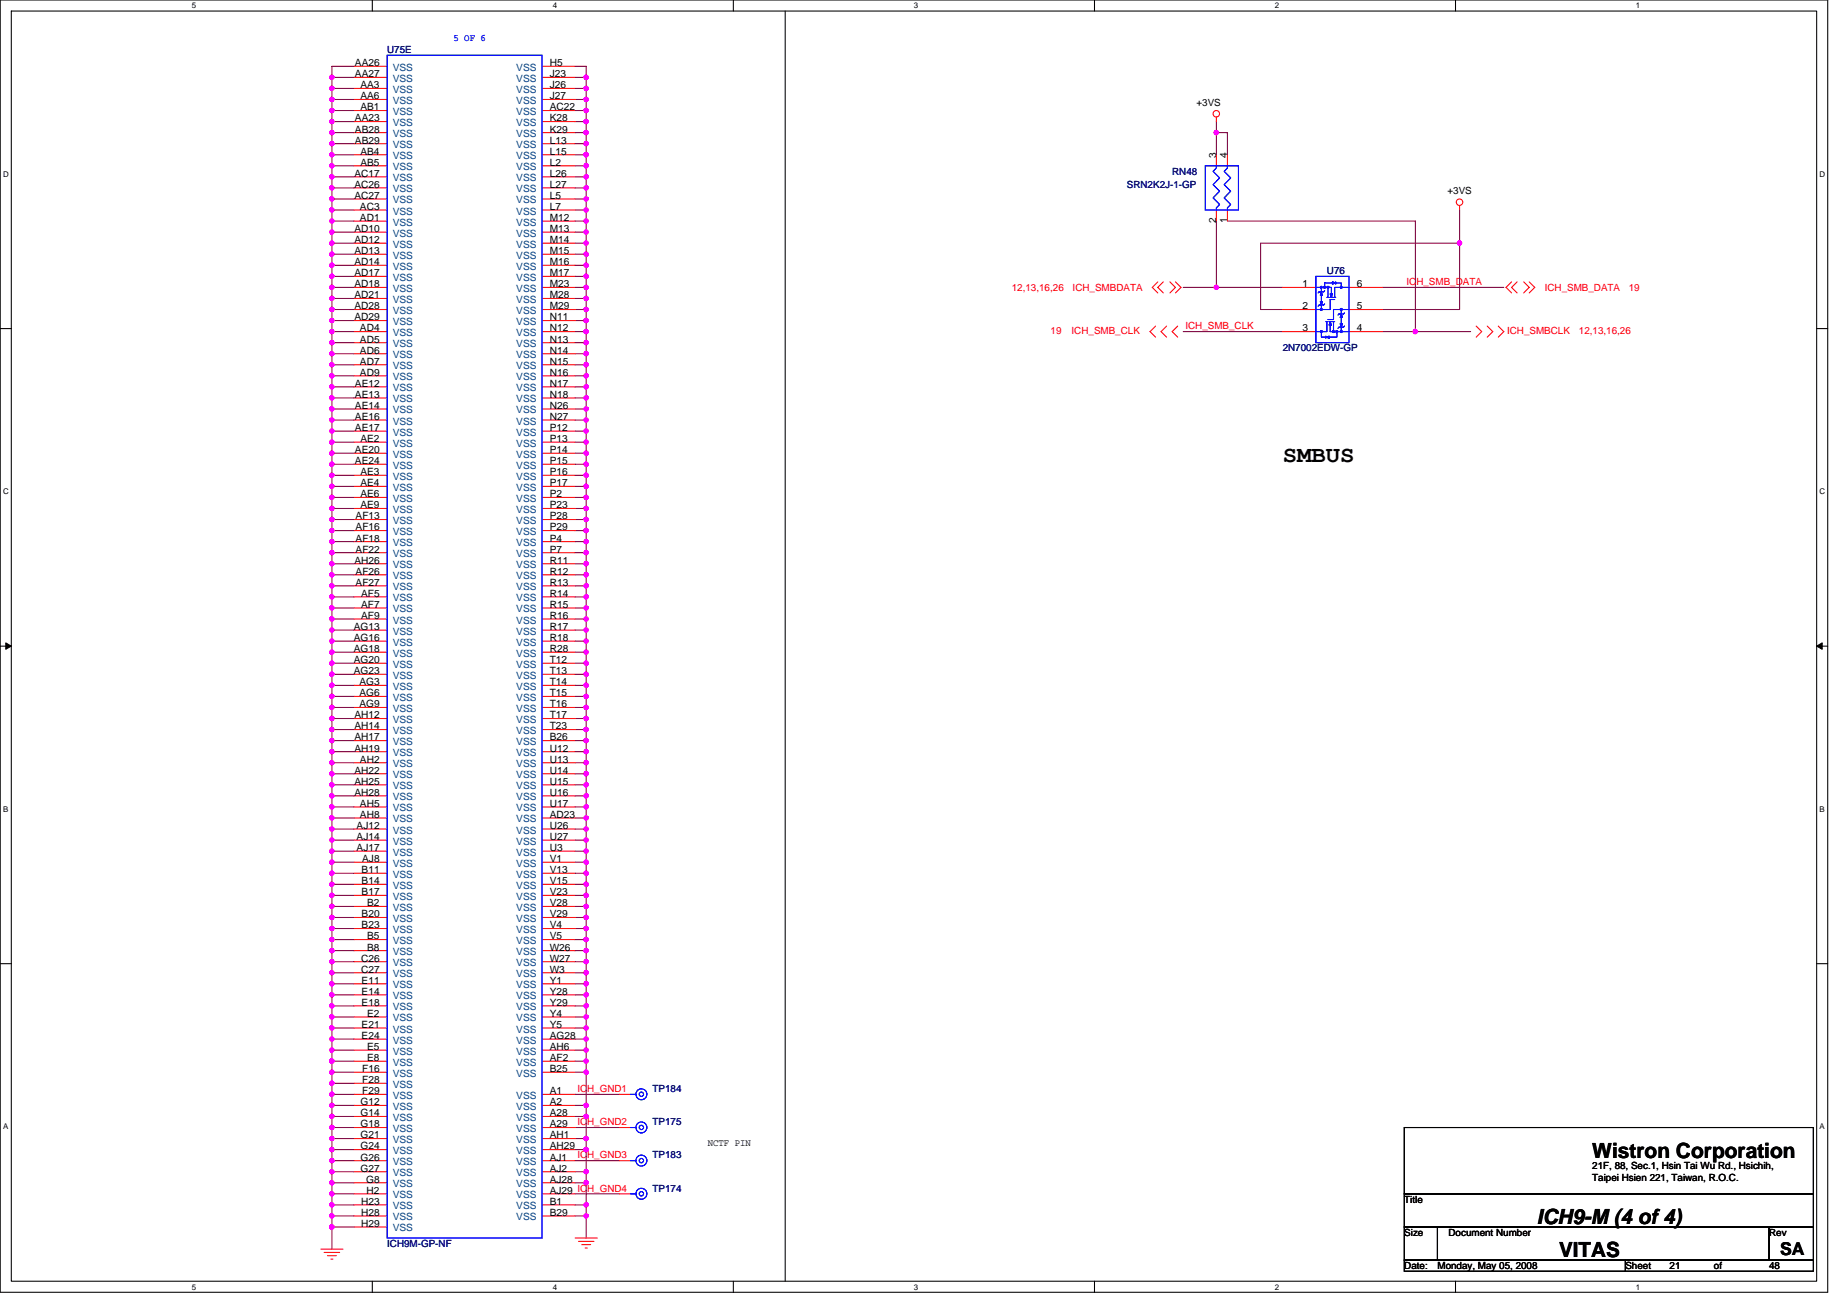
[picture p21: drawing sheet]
<svg xmlns="http://www.w3.org/2000/svg" width="297mm" height="210mm" viewBox="0 0 297 210" stroke-linecap="round" stroke-linejoin="round" font-family="sans-serif">
<defs><g id="words">
<text font-size="3.7" x="206.3" y="74.3">SMBUS</text>
<g font-size="3.4">
<text x="256.1" y="186.2">Wistron Corporation</text>
<text x="247.2" y="196.9">ICH9-M (4 of 4)</text>
<text x="250.7" y="202.2">VITAS</text>
</g>
<text font-size="2.8" x="286.3" y="201.8">SA</text>
<g font-size="1.6">
<text x="57.1" y="10.6">AA26</text>
<text x="88.4" y="10.6">H5</text>
<text x="57.1" y="12.4">AA27</text>
<text x="58" y="14.2">AA3</text>
<text x="58" y="16">AA6</text>
<text x="58" y="17.8">AB1</text>
<text x="88.4" y="12.4">J23</text>
<text x="88.4" y="14.2">J26</text>
<text x="88.4" y="16">J27</text>
<text x="88.4" y="17.8">AC22</text>
<text x="192.4" y="17.1">+3VS</text>
<text x="57.1" y="19.5">AA23</text>
<text x="57.1" y="21.3">AB28</text>
<text x="57.1" y="23.1">AB29</text>
<text x="88.4" y="19.5">K28</text>
<text x="88.4" y="21.3">K29</text>
<text x="88.4" y="23.1">L13</text>
<text x="57" y="28.4">AC17</text>
<text x="58" y="24.9">AB4</text>
<text x="58" y="26.6">AB5</text>
<text x="88.4" y="24.9">L15</text>
<text x="88.4" y="26.6">L2</text>
<text x="88.4" y="28.4">L26</text>
<text x="195.6" y="25.4" transform="rotate(-90 195.6 25.4)">3</text>
<text x="197.4" y="25.4" transform="rotate(-90 197.4 25.4)">4</text>
<text x="57" y="30.2">AC26</text>
<text x="57" y="32">AC27</text>
<text x="57.9" y="33.8">AC3</text>
<text x="57.9" y="35.5">AD1</text>
<text x="88.4" y="30.2">L27</text>
<text x="88.4" y="32">L5</text>
<text x="88.4" y="33.8">L7</text>
<text x="88.4" y="35.5">M12</text>
<text x="195.6" y="35.9" transform="rotate(-90 195.6 35.9)">2</text>
<text x="197.4" y="35.9" transform="rotate(-90 197.4 35.9)">1</text>
<text x="232.8" y="31.3">+3VS</text>
<text x="57" y="37.3">AD10</text>
<text x="57" y="39.1">AD12</text>
<text x="57" y="40.9">AD13</text>
<text x="88.4" y="37.3">M13</text>
<text x="88.4" y="39.1">M14</text>
<text x="88.4" y="40.9">M15</text>
<text x="57" y="42.7">AD14</text>
<text x="57" y="44.4">AD17</text>
<text x="57" y="46.2">AD18</text>
<text x="57" y="48">AD21</text>
<text x="88.4" y="42.7">M16</text>
<text x="88.4" y="44.4">M17</text>
<text x="88.4" y="46.2">M23</text>
<text x="88.4" y="48">M28</text>
<text x="209.5" y="46.2">1</text>
<text x="218.2" y="46.2">6</text>
<text x="57" y="49.8">AD28</text>
<text x="57" y="51.5">AD29</text>
<text x="57.9" y="53.3">AD4</text>
<text x="88.4" y="49.8">M29</text>
<text x="88.4" y="51.5">N11</text>
<text x="88.4" y="53.3">N12</text>
<text x="209.5" y="49.8">2</text>
<text x="209.5" y="53.3">3</text>
<text x="218.2" y="53.3">4</text>
<text x="218.2" y="49.8">5</text>
<text x="57.9" y="55.1">AD5</text>
<text x="57.9" y="56.9">AD6</text>
<text x="57.9" y="58.7">AD7</text>
<text x="88.4" y="55.1">N13</text>
<text x="88.4" y="56.9">N14</text>
<text x="88.4" y="58.7">N15</text>
<text x="57.1" y="62.2">AE12</text>
<text x="57.1" y="64">AE13</text>
<text x="57.1" y="65.8">AE14</text>
<text x="57.9" y="60.4">AD9</text>
<text x="88.4" y="60.4">N16</text>
<text x="88.4" y="62.2">N17</text>
<text x="88.4" y="64">N18</text>
<text x="88.4" y="65.8">N26</text>
<text x="57.1" y="67.5">AE16</text>
<text x="57.1" y="69.3">AE17</text>
<text x="58" y="71.1">AE2</text>
<text x="88.4" y="67.5">N27</text>
<text x="88.4" y="69.3">P12</text>
<text x="88.4" y="71.1">P13</text>
<text x="57.1" y="72.9">AE20</text>
<text x="57.1" y="74.7">AE24</text>
<text x="58" y="76.4">AE3</text>
<text x="88.4" y="72.9">P14</text>
<text x="88.4" y="74.7">P15</text>
<text x="88.4" y="76.4">P16</text>
<text x="57.2" y="83.5">AF13</text>
<text x="58" y="78.2">AE4</text>
<text x="58" y="80">AE6</text>
<text x="58" y="81.8">AE9</text>
<text x="88.4" y="78.2">P17</text>
<text x="88.4" y="80">P2</text>
<text x="88.4" y="81.8">P23</text>
<text x="88.4" y="83.5">P28</text>
<text x="57.2" y="85.3">AF16</text>
<text x="57.2" y="87.1">AF18</text>
<text x="57.2" y="88.9">AF22</text>
<text x="88.4" y="85.3">P29</text>
<text x="88.4" y="87.1">P4</text>
<text x="88.4" y="88.9">P7</text>
<text x="57" y="90.7">AH26</text>
<text x="57.2" y="92.4">AF26</text>
<text x="57.2" y="94.2">AF27</text>
<text x="58.1" y="96">AF5</text>
<text x="88.4" y="90.7">R11</text>
<text x="88.4" y="92.4">R12</text>
<text x="88.4" y="94.2">R13</text>
<text x="88.4" y="96">R14</text>
<text x="56.9" y="101.3">AG13</text>
<text x="58.1" y="97.8">AF7</text>
<text x="58.1" y="99.5">AF9</text>
<text x="88.4" y="97.8">R15</text>
<text x="88.4" y="99.5">R16</text>
<text x="88.4" y="101.3">R17</text>
<text x="56.9" y="103.1">AG16</text>
<text x="56.9" y="104.9">AG18</text>
<text x="56.9" y="106.7">AG20</text>
<text x="88.4" y="103.1">R18</text>
<text x="88.4" y="104.9">R28</text>
<text x="88.4" y="106.7">T12</text>
<text x="56.9" y="108.4">AG23</text>
<text x="57.8" y="110.2">AG3</text>
<text x="57.8" y="112">AG6</text>
<text x="57.8" y="113.8">AG9</text>
<text x="88.4" y="108.4">T13</text>
<text x="88.4" y="110.2">T14</text>
<text x="88.4" y="112">T15</text>
<text x="88.4" y="113.8">T16</text>
<text x="57" y="115.5">AH12</text>
<text x="57" y="117.3">AH14</text>
<text x="57" y="119.1">AH17</text>
<text x="88.4" y="115.5">T17</text>
<text x="88.4" y="117.3">T23</text>
<text x="88.4" y="119.1">B26</text>
<text x="57" y="120.9">AH19</text>
<text x="57" y="124.4">AH22</text>
<text x="57.9" y="122.7">AH2</text>
<text x="88.4" y="120.9">U12</text>
<text x="88.4" y="122.7">U13</text>
<text x="88.4" y="124.4">U14</text>
<text x="57" y="126.2">AH25</text>
<text x="57" y="128">AH28</text>
<text x="57.9" y="129.8">AH5</text>
<text x="57.9" y="131.6">AH8</text>
<text x="88.4" y="126.2">U15</text>
<text x="88.4" y="128">U16</text>
<text x="88.4" y="129.8">U17</text>
<text x="88.4" y="131.6">AD23</text>
<text x="57.4" y="133.3">AJ12</text>
<text x="57.4" y="135.1">AJ14</text>
<text x="57.4" y="136.9">AJ17</text>
<text x="88.4" y="133.3">U26</text>
<text x="88.4" y="135.1">U27</text>
<text x="88.4" y="136.9">U3</text>
<text x="58.2" y="140.4">B11</text>
<text x="58.2" y="142.2">B14</text>
<text x="58.2" y="144">B17</text>
<text x="58.2" y="138.7">AJ8</text>
<text x="88.4" y="138.7">V1</text>
<text x="88.4" y="140.4">V13</text>
<text x="88.4" y="142.2">V15</text>
<text x="88.4" y="144">V23</text>
<text x="58.2" y="147.6">B20</text>
<text x="58.2" y="149.3">B23</text>
<text x="59.1" y="145.8">B2</text>
<text x="88.4" y="145.8">V28</text>
<text x="88.4" y="147.6">V29</text>
<text x="88.4" y="149.3">V4</text>
<text x="58.1" y="154.7">C26</text>
<text x="59.1" y="151.1">B5</text>
<text x="59.1" y="152.9">B8</text>
<text x="88.4" y="151.1">V5</text>
<text x="88.4" y="152.9">W26</text>
<text x="88.4" y="154.7">W27</text>
<text x="58.1" y="156.4">C27</text>
<text x="58.2" y="158.2">E11</text>
<text x="58.2" y="160">E14</text>
<text x="58.2" y="161.8">E18</text>
<text x="88.4" y="156.4">W3</text>
<text x="88.4" y="158.2">Y1</text>
<text x="88.4" y="160">Y28</text>
<text x="88.4" y="161.8">Y29</text>
<text x="58.2" y="165.3">E21</text>
<text x="58.2" y="167.1">E24</text>
<text x="59.1" y="163.6">E2</text>
<text x="88.4" y="163.6">Y4</text>
<text x="88.4" y="165.3">Y5</text>
<text x="88.4" y="167.1">AG28</text>
<text x="58.3" y="172.4">F16</text>
<text x="59.1" y="168.9">E5</text>
<text x="59.1" y="170.7">E8</text>
<text x="88.4" y="168.9">AH6</text>
<text x="88.4" y="170.7">AF2</text>
<text x="88.4" y="172.4">B25</text>
<text x="58" y="177.8">G12</text>
<text x="58" y="179.6">G14</text>
<text x="58.3" y="174.2">F28</text>
<text x="58.3" y="176">F29</text>
<text x="88.4" y="176">A1</text>
<text x="88.4" y="177.8">A2</text>
<text x="88.4" y="179.6">A28</text>
<text x="58" y="181.3">G18</text>
<text x="58" y="184.9">G24</text>
<text x="58" y="183.1">G21</text>
<text x="88.4" y="181.3">A29</text>
<text x="88.4" y="183.1">AH1</text>
<text x="88.4" y="184.9">AH29</text>
<text x="113.8" y="184.4">NCTF PIN</text>
<text x="58" y="186.7">G26</text>
<text x="58" y="188.4">G27</text>
<text x="58.9" y="190.2">G8</text>
<text x="88.4" y="186.7">AJ1</text>
<text x="88.4" y="188.4">AJ2</text>
<text x="88.4" y="190.2">AJ28</text>
<text x="256.1" y="188.1">21F, 88, Sec.1, Hsin Tai Wu Rd., Hsichih,</text>
<text x="256.1" y="189.9">Taipei Hsien 221, Taiwan, R.O.C.</text>
<text x="58.1" y="193.8">H23</text>
<text x="58.1" y="195.6">H28</text>
<text x="58.1" y="197.3">H29</text>
<text x="59" y="192">H2</text>
<text x="88.4" y="192">AJ29 ICH_GND4</text>
<text x="88.4" y="193.8">B1</text>
<text x="88.4" y="195.6">B29</text>
<text x="225.8" y="193.4">Title</text>
<text x="225.8" y="198.8">Size</text>
<text x="233" y="198.8">Document Number</text>
<text x="284.5" y="198.8">Rev</text>
<text x="225.8" y="204.1">Date:</text>
<text x="231.2" y="204.1">Monday, May 05, 2008</text>
<text x="261.4" y="204.1">Sheet</text>
<text x="268.5" y="204.1">21</text>
<text x="275.6" y="204.1">of</text>
<text x="284.5" y="204.1">48</text>
</g>
<g font-size="1.6" fill="#000080">
<text x="62.3" y="8.5">U75E</text>
<text x="188.5" y="28.1">RN48</text>
<text x="181.2" y="30.2">SRN2K2J-1-GP</text>
<text x="213.4" y="44.1">U76</text>
<text x="206.3" y="56.5">2N7002EDW-GP</text>
<text x="104.9" y="175.7">TP184</text>
<text x="104.9" y="181">TP175</text>
<text x="104.9" y="186.3">TP183</text>
<text x="104.9" y="191.7">TP174</text>
<text x="62.3" y="200.6">ICH9M-GP-NF</text>
</g>
<g font-size="1.6" fill="#004080">
<text x="63.2" y="11.4">VSS</text>
<text x="83" y="11.4">VSS</text>
<text x="63.2" y="13.2">VSS</text>
<text x="63.2" y="14.9">VSS</text>
<text x="63.2" y="16.7">VSS</text>
<text x="83" y="13.2">VSS</text>
<text x="83" y="14.9">VSS</text>
<text x="83" y="16.7">VSS</text>
<text x="63.2" y="18.5">VSS</text>
<text x="63.2" y="20.3">VSS</text>
<text x="63.2" y="22.1">VSS</text>
<text x="63.2" y="23.8">VSS</text>
<text x="83" y="18.5">VSS</text>
<text x="83" y="20.3">VSS</text>
<text x="83" y="22.1">VSS</text>
<text x="83" y="23.8">VSS</text>
<text x="63.2" y="25.6">VSS</text>
<text x="63.2" y="27.4">VSS</text>
<text x="63.2" y="29.2">VSS</text>
<text x="83" y="25.6">VSS</text>
<text x="83" y="27.4">VSS</text>
<text x="83" y="29.2">VSS</text>
<text x="63.2" y="30.9">VSS</text>
<text x="63.2" y="32.7">VSS</text>
<text x="63.2" y="34.5">VSS</text>
<text x="83" y="30.9">VSS</text>
<text x="83" y="32.7">VSS</text>
<text x="83" y="34.5">VSS</text>
<text x="63.2" y="36.3">VSS</text>
<text x="63.2" y="38.1">VSS</text>
<text x="63.2" y="39.8">VSS</text>
<text x="63.2" y="41.6">VSS</text>
<text x="83" y="36.3">VSS</text>
<text x="83" y="38.1">VSS</text>
<text x="83" y="39.8">VSS</text>
<text x="83" y="41.6">VSS</text>
<text x="63.2" y="43.4">VSS</text>
<text x="63.2" y="45.2">VSS</text>
<text x="63.2" y="46.9">VSS</text>
<text x="83" y="43.4">VSS</text>
<text x="83" y="45.2">VSS</text>
<text x="83" y="46.9">VSS</text>
<text x="63.2" y="48.7">VSS</text>
<text x="63.2" y="50.5">VSS</text>
<text x="63.2" y="52.3">VSS</text>
<text x="83" y="48.7">VSS</text>
<text x="83" y="50.5">VSS</text>
<text x="83" y="52.3">VSS</text>
<text x="63.2" y="54.1">VSS</text>
<text x="63.2" y="55.8">VSS</text>
<text x="63.2" y="57.6">VSS</text>
<text x="63.2" y="59.4">VSS</text>
<text x="83" y="54.1">VSS</text>
<text x="83" y="55.8">VSS</text>
<text x="83" y="57.6">VSS</text>
<text x="83" y="59.4">VSS</text>
<text x="63.2" y="61.2">VSS</text>
<text x="63.2" y="62.9">VSS</text>
<text x="63.2" y="64.7">VSS</text>
<text x="83" y="61.2">VSS</text>
<text x="83" y="62.9">VSS</text>
<text x="83" y="64.7">VSS</text>
<text x="63.2" y="66.5">VSS</text>
<text x="63.2" y="68.3">VSS</text>
<text x="63.2" y="70.1">VSS</text>
<text x="63.2" y="71.8">VSS</text>
<text x="83" y="66.5">VSS</text>
<text x="83" y="68.3">VSS</text>
<text x="83" y="70.1">VSS</text>
<text x="83" y="71.8">VSS</text>
<text x="63.2" y="73.6">VSS</text>
<text x="63.2" y="75.4">VSS</text>
<text x="63.2" y="77.2">VSS</text>
<text x="83" y="73.6">VSS</text>
<text x="83" y="75.4">VSS</text>
<text x="83" y="77.2">VSS</text>
<text x="63.2" y="79">VSS</text>
<text x="63.2" y="80.7">VSS</text>
<text x="63.2" y="82.5">VSS</text>
<text x="83" y="79">VSS</text>
<text x="83" y="80.7">VSS</text>
<text x="83" y="82.5">VSS</text>
<text x="63.2" y="84.3">VSS</text>
<text x="63.2" y="86.1">VSS</text>
<text x="63.2" y="87.8">VSS</text>
<text x="63.2" y="89.6">VSS</text>
<text x="83" y="84.3">VSS</text>
<text x="83" y="86.1">VSS</text>
<text x="83" y="87.8">VSS</text>
<text x="83" y="89.6">VSS</text>
<text x="63.2" y="91.4">VSS</text>
<text x="63.2" y="93.2">VSS</text>
<text x="63.2" y="95">VSS</text>
<text x="83" y="91.4">VSS</text>
<text x="83" y="93.2">VSS</text>
<text x="83" y="95">VSS</text>
<text x="63.2" y="96.7">VSS</text>
<text x="63.2" y="98.5">VSS</text>
<text x="63.2" y="100.3">VSS</text>
<text x="83" y="96.7">VSS</text>
<text x="83" y="98.5">VSS</text>
<text x="83" y="100.3">VSS</text>
<text x="63.2" y="102.1">VSS</text>
<text x="63.2" y="103.8">VSS</text>
<text x="63.2" y="105.6">VSS</text>
<text x="63.2" y="107.4">VSS</text>
<text x="83" y="102.1">VSS</text>
<text x="83" y="103.8">VSS</text>
<text x="83" y="105.6">VSS</text>
<text x="83" y="107.4">VSS</text>
<text x="63.2" y="109.2">VSS</text>
<text x="63.2" y="111">VSS</text>
<text x="63.2" y="112.7">VSS</text>
<text x="83" y="109.2">VSS</text>
<text x="83" y="111">VSS</text>
<text x="83" y="112.7">VSS</text>
<text x="63.2" y="114.5">VSS</text>
<text x="63.2" y="116.3">VSS</text>
<text x="63.2" y="118.1">VSS</text>
<text x="63.2" y="119.8">VSS</text>
<text x="83" y="114.5">VSS</text>
<text x="83" y="116.3">VSS</text>
<text x="83" y="118.1">VSS</text>
<text x="83" y="119.8">VSS</text>
<text x="63.2" y="121.6">VSS</text>
<text x="63.2" y="123.4">VSS</text>
<text x="63.2" y="125.2">VSS</text>
<text x="83" y="121.6">VSS</text>
<text x="83" y="123.4">VSS</text>
<text x="83" y="125.2">VSS</text>
<text x="63.2" y="127">VSS</text>
<text x="63.2" y="128.7">VSS</text>
<text x="63.2" y="130.5">VSS</text>
<text x="83" y="127">VSS</text>
<text x="83" y="128.7">VSS</text>
<text x="83" y="130.5">VSS</text>
<text x="63.2" y="132.3">VSS</text>
<text x="63.2" y="134.1">VSS</text>
<text x="63.2" y="135.8">VSS</text>
<text x="63.2" y="137.6">VSS</text>
<text x="83" y="132.3">VSS</text>
<text x="83" y="134.1">VSS</text>
<text x="83" y="135.8">VSS</text>
<text x="83" y="137.6">VSS</text>
<text x="63.2" y="139.4">VSS</text>
<text x="63.2" y="141.2">VSS</text>
<text x="63.2" y="143">VSS</text>
<text x="83" y="139.4">VSS</text>
<text x="83" y="141.2">VSS</text>
<text x="83" y="143">VSS</text>
<text x="63.2" y="144.7">VSS</text>
<text x="63.2" y="146.5">VSS</text>
<text x="63.2" y="148.3">VSS</text>
<text x="83" y="144.7">VSS</text>
<text x="83" y="146.5">VSS</text>
<text x="83" y="148.3">VSS</text>
<text x="63.2" y="150.1">VSS</text>
<text x="63.2" y="151.8">VSS</text>
<text x="63.2" y="153.6">VSS</text>
<text x="63.2" y="155.4">VSS</text>
<text x="83" y="150.1">VSS</text>
<text x="83" y="151.8">VSS</text>
<text x="83" y="153.6">VSS</text>
<text x="83" y="155.4">VSS</text>
<text x="63.2" y="157.2">VSS</text>
<text x="63.2" y="159">VSS</text>
<text x="63.2" y="160.7">VSS</text>
<text x="83" y="157.2">VSS</text>
<text x="83" y="159">VSS</text>
<text x="83" y="160.7">VSS</text>
<text x="63.2" y="162.5">VSS</text>
<text x="63.2" y="164.3">VSS</text>
<text x="63.2" y="166.1">VSS</text>
<text x="63.2" y="167.9">VSS</text>
<text x="83" y="162.5">VSS</text>
<text x="83" y="164.3">VSS</text>
<text x="83" y="166.1">VSS</text>
<text x="83" y="167.9">VSS</text>
<text x="63.2" y="169.6">VSS</text>
<text x="63.2" y="171.4">VSS</text>
<text x="63.2" y="173.2">VSS</text>
<text x="83" y="169.6">VSS</text>
<text x="83" y="171.4">VSS</text>
<text x="83" y="173.2">VSS</text>
<text x="63.2" y="175">VSS</text>
<text x="63.2" y="176.7">VSS</text>
<text x="63.2" y="178.5">VSS</text>
<text x="83" y="176.7">VSS</text>
<text x="83" y="178.5">VSS</text>
<text x="63.2" y="180.3">VSS</text>
<text x="63.2" y="182.1">VSS</text>
<text x="63.2" y="185.6">VSS</text>
<text x="63.2" y="183.9">VSS</text>
<text x="83" y="180.3">VSS</text>
<text x="83" y="182.1">VSS</text>
<text x="83" y="183.9">VSS</text>
<text x="83" y="185.6">VSS</text>
<text x="63.2" y="187.4">VSS</text>
<text x="63.2" y="189.2">VSS</text>
<text x="63.2" y="191">VSS</text>
<text x="83" y="187.4">VSS</text>
<text x="83" y="189.2">VSS</text>
<text x="83" y="191">VSS</text>
<text x="63.2" y="192.7">VSS</text>
<text x="63.2" y="194.5">VSS</text>
<text x="63.2" y="196.3">VSS</text>
<text x="83" y="192.7">VSS</text>
<text x="83" y="194.5">VSS</text>
<text x="83" y="196.3">VSS</text>
<text x="63.2" y="198.1">VSS</text>
</g>
<text font-size="1.6" fill="#00f" x="72.9" y="6.6">5 OF 6</text>
<g font-size="1.6" fill="#f00">
<text x="162.7" y="46.8">12,13,16,26</text>
<text x="172.5" y="46.8">ICH_SMBDATA</text>
<text x="226.2" y="45.9">ICH_SMB_DATA</text>
<text x="248.4" y="46.8">ICH_SMB_DATA</text>
<text x="261.9" y="46.8">19</text>
<text x="168.9" y="53.7">19</text>
<text x="172.3" y="53.7">ICH_SMB_CLK</text>
<text x="190.6" y="53">ICH_SMB_CLK</text>
<text x="242.4" y="53.7">ICH_SMBCLK</text>
<text x="253.9" y="53.7">12,13,16,26</text>
<text x="92.9" y="175.7">ICH_GND1</text>
<text x="92.9" y="181">ICH_GND2</text>
<text x="92.9" y="186.3">ICH_GND3</text>
</g>
<g font-size="1.3">
<text x="30.8" y="1.3">5</text>
<text x="88.9" y="1.3">4</text>
<text x="147" y="1.3">3</text>
<text x="205" y="1.3">2</text>
<text x="263.1" y="1.3">1</text>
<text x=".5" y="28.4">D</text>
<text x="292.6" y="28.4">D</text>
<text x=".5" y="79.5">C</text>
<text x="292.6" y="79.5">C</text>
<text x=".5" y="130.6">B</text>
<text x="292.6" y="130.6">B</text>
<text x=".5" y="181.7">A</text>
<text x="292.6" y="181.7">A</text>
<text x="30.8" y="207.4">5</text>
<text x="88.9" y="207.4">4</text>
<text x="147" y="207.4">3</text>
<text x="205" y="207.4">2</text>
<text x="263.1" y="207.4">1</text>
</g>
</g></defs>
<path d="M0 0h293.9v207.9h-293.9zM1.8 1.8h290.4v204.3h-290.4z" fill="none" stroke="#000" stroke-width=".17"/>
<g fill="#fff">
<path d="M30.8 .2h.7v1.4h-.7z"/>
<path d="M30.8 206.3h.7v1.4h-.7z"/>
</g>
<path d="M59.9 0v1.8M59.9 206.1v1.8" fill="none" stroke="#000" stroke-width=".17"/>
<g fill="#fff">
<path d="M88.9 .2h.7v1.4h-.7z"/>
<path d="M88.9 206.3h.7v1.4h-.7z"/>
</g>
<path d="M117.9 0v1.8M117.9 206.1v1.8" fill="none" stroke="#000" stroke-width=".17"/>
<g fill="#fff">
<path d="M147 .2h.7v1.4h-.7z"/>
<path d="M147 206.3h.7v1.4h-.7z"/>
</g>
<path d="M176 0v1.8M176 206.1v1.8" fill="none" stroke="#000" stroke-width=".17"/>
<g fill="#fff">
<path d="M205 .2h.7v1.4h-.7z"/>
<path d="M205 206.3h.7v1.4h-.7z"/>
</g>
<path d="M234.1 0v1.8M234.1 206.1v1.8" fill="none" stroke="#000" stroke-width=".17"/>
<g fill="#fff">
<path d="M263.1 .2h.7v1.4h-.7z"/>
<path d="M263.1 206.3h.7v1.4h-.7z"/>
<path d="M.5 27.3h.9v1.4h-.9z"/>
<path d="M292.6 27.3h.9v1.4h-.9z"/>
<path d="M.5 78.4h.9v1.4h-.9z"/>
<path d="M292.6 78.4h.9v1.4h-.9z"/>
</g>
<path d="M0 52.9h1.8M292.2 52.9h1.7" fill="none" stroke="#000" stroke-width=".17"/>
<g fill="#fff">
<path d="M.5 129.5h.8v1.4h-.8z"/>
<path d="M292.6 129.5h.9v1.4h-.9z"/>
</g>
<path d="M0 103.9h1.8M292.2 103.9h1.7" fill="none" stroke="#000" stroke-width=".17"/>
<path d="M.9 103.4l.9 .5-.9 .5zM292.2 103.9l.8-.5v1z" fill="#000" stroke="#000" stroke-width=".16"/>
<g fill="#fff">
<path d="M.5 180.5h.8v1.4h-.8z"/>
<path d="M292.6 180.5h.9v1.4h-.9z"/>
</g>
<path d="M126.3 1.8v204.3M0 155h1.8M292.2 155h1.7M225.8 197.4h5.4v5.3h-5.4zM225.8 181.4h65.8v10.6h-65.8zM225.8 192h65.8v5.4h-65.8zM231.2 197.4h53.3v5.3h-53.3zM284.5 197.4h7.1v5.3h-7.1zM225.8 202.7h35.6v1.8h-35.6zM261.4 202.7h30.2v1.8h-30.2z" fill="none" stroke="#000" stroke-width=".17"/>
<g fill="none" stroke="#800040" stroke-width=".17">
<path d="M53.4 17.8h3.5M53.4 12.4h3.5M53.4 19.6h3.5M53.4 14.2h3.5M53.4 16h3.5M56.9 10.7h-3.5v55.1M92.5 10.7h1.8v161.8M92.5 17.8h1.8M92.5 12.4h1.8M92.5 19.6h1.8M92.5 14.2h1.8M92.5 16h1.8"/>
<path d="M195.6 19.6v5.3M53.4 23.1h3.5M53.4 21.3h3.5M53.4 32h3.5M53.4 39.1h3.5M53.4 35.6h3.5M53.4 37.3h3.5M53.4 33.8h3.5M53.4 28.4h3.5M53.4 30.2h3.5M53.4 24.9h3.5M53.4 26.7h3.5"/>
<path d="M92.5 23.1h1.8M92.5 21.3h1.8M92.5 32h1.8M92.5 39.1h1.8M92.5 35.6h1.8M92.5 37.3h1.8M92.5 33.8h1.8M92.5 28.4h1.8M92.5 30.2h1.8M92.5 24.9h1.8M92.5 26.7h1.8M195.6 21.3h1.8v3.6"/>
<path d="M195.6 35.6v10.6M197.4 35.6h30.2v17.7M234.7 39.1h-32v10.7h3.6M234.7 33.8v16h-12.4M53.4 58.7h3.5M53.4 56.9h3.5M53.4 46.2h3.5M53.4 55.1h3.5M53.4 48h3.5M53.4 44.4h3.5M53.4 53.3h3.5M53.4 51.6h3.5"/>
<path d="M53.4 49.8h3.5M53.4 42.7h3.5M53.4 40.9h3.5M92.5 58.7h1.8M92.5 56.9h1.8M92.5 46.2h1.8M92.5 55.1h1.8M92.5 48h1.8M92.5 44.4h1.8M92.5 53.3h1.8M92.5 51.6h1.8M92.5 49.8h1.8"/>
<path d="M92.5 42.7h1.8M92.5 40.9h1.8M190.3 46.2h16M190.3 53.3h16M222.3 46.2h19.5M222.3 53.3h14.2M53.4 65.8v1.8h3.5M53.4 67.6v44.4M53.4 78.2h3.5M53.4 76.5h3.5M53.4 69.3h3.5M53.4 72.9h3.5"/>
<path d="M53.4 74.7h3.5M53.4 65.8h3.5M53.4 64h3.5M53.4 62.2h3.5M53.4 60.5h3.5M53.4 71.1h3.5M92.5 78.2h1.8M92.5 76.5h1.8M92.5 69.3h1.8M92.5 67.6h1.8M92.5 72.9h1.8M92.5 74.7h1.8"/>
<path d="M92.5 65.8h1.8M92.5 64h1.8M92.5 62.2h1.8M92.5 60.5h1.8M92.5 71.1h1.8M53.4 97.8h3.5M53.4 96h3.5M53.4 99.6h3.5M53.4 90.7h3.5M53.4 88.9h3.5M53.4 94.2h3.5M53.4 92.5h3.5"/>
<path d="M53.4 81.8h3.5M53.4 83.6h3.5M53.4 87.1h3.5M53.4 80h3.5M53.4 85.3h3.5M92.5 97.8h1.8M92.5 96h1.8M92.5 99.6h1.8M92.5 90.7h1.8M92.5 88.9h1.8M92.5 94.2h1.8M92.5 92.5h1.8"/>
<path d="M92.5 81.8h1.8M92.5 83.6h1.8M92.5 87.1h1.8M92.5 80h1.8M92.5 85.3h1.8M53.4 112v1.8h3.5M53.4 113.8v65.8M53.4 119.1h3.5M53.4 117.3h3.5M53.4 112h3.5M53.4 115.6h3.5M53.4 103.1h3.5"/>
<path d="M53.4 110.2h3.5M53.4 104.9h3.5M53.4 101.3h3.5M53.4 108.5h3.5M53.4 106.7h3.5M92.5 119.1h1.8M92.5 113.8h1.8M92.5 117.3h1.8M92.5 112h1.8M92.5 115.6h1.8M92.5 103.1h1.8M92.5 110.2h1.8"/>
<path d="M92.5 104.9h1.8M92.5 101.3h1.8M92.5 108.5h1.8M92.5 106.7h1.8M53.4 131.6h3.5M53.4 128h3.5M53.4 129.8h3.5M53.4 135.1h3.5M53.4 133.3h3.5M53.4 136.9h3.5M53.4 138.7h3.5M53.4 126.2h3.5"/>
<path d="M53.4 124.5h3.5M53.4 122.7h3.5M53.4 120.9h3.5M92.5 131.6h1.8M92.5 128h1.8M92.5 129.8h1.8M92.5 135.1h1.8M92.5 133.3h1.8M92.5 136.9h1.8M92.5 138.7h1.8M92.5 126.2h1.8M92.5 124.5h1.8"/>
<path d="M92.5 122.7h1.8M92.5 120.9h1.8M53.4 149.4h3.5M53.4 140.5h3.5M53.4 142.2h3.5M53.4 145.8h3.5M53.4 156.5h3.5M53.4 144h3.5M53.4 152.9h3.5M53.4 147.6h3.5M53.4 154.7h3.5M53.4 151.1h3.5"/>
<path d="M53.4 158.2h3.5M92.5 149.4h1.8M92.5 140.5h1.8M92.5 142.2h1.8M92.5 145.8h1.8M92.5 156.5h1.8M92.5 144h1.8M92.5 152.9h1.8M92.5 147.6h1.8M92.5 154.7h1.8M92.5 151.1h1.8M92.5 158.2h1.8"/>
<path d="M53.4 179.6v1.8h3.5M53.4 170.7h3.5M53.4 161.8h3.5M53.4 168.9h3.5M53.4 165.4h3.5M53.4 163.6h3.5M53.4 160h3.5M53.4 172.5h3.5M53.4 167.1h3.5M53.4 174.2h3.5M53.4 176h3.5M53.4 177.8h3.5"/>
<path d="M53.4 179.6h3.5M92.5 170.7h1.8M92.5 161.8h1.8M92.5 168.9h1.8M92.5 165.4h1.8M92.5 163.6h1.8M92.5 160h1.8M92.5 172.5h1.8M92.5 167.1h1.8M92.5 176h7.1M94.3 172.5v5.3h-1.8M94.3 177.8v1.8h-1.8"/>
<path d="M94.3 179.6v3.5h-1.8M53.4 184.9v1.8h3.5M53.4 181.4v1.7h3.5M53.4 188.5v1.7h3.5M53.4 183.1v1.8h3.5M53.4 186.7v1.8M53.4 190.2v10.7M53.4 188.5h3.5M53.4 195.6h3.5M53.4 192h3.5M53.4 193.8h3.5M53.4 197.4h3.5"/>
<path d="M92.5 192h7.1M92.5 193.8h1.8M92.5 186.7h7.1M92.5 181.4h7.1M94.3 183.1v1.8h-1.8M94.3 184.9v3.6h-1.8M94.3 188.5v1.7h-1.8M94.3 193.8v1.8h-1.8M94.3 190.2v3.6M94.3 195.6v3.5"/>
</g>
<g fill="#f0f" stroke="#f0f" stroke-width=".17">
<circle cx="53.4" cy="23.1" r=".35"/>
<circle cx="94.3" cy="17.8" r=".35"/>
<circle cx="53.4" cy="12.4" r=".35"/>
<circle cx="53.4" cy="190.2" r=".35"/>
<circle cx="53.4" cy="192" r=".35"/>
<circle cx="94.3" cy="64" r=".35"/>
<circle cx="94.3" cy="104.9" r=".35"/>
<circle cx="94.3" cy="135.1" r=".35"/>
<circle cx="94.3" cy="144" r=".35"/>
<circle cx="94.3" cy="35.5" r=".35"/>
<circle cx="94.3" cy="136.9" r=".35"/>
<circle cx="94.3" cy="103.1" r=".35"/>
<circle cx="94.3" cy="156.5" r=".35"/>
<circle cx="94.3" cy="80" r=".35"/>
<circle cx="94.3" cy="119.1" r=".35"/>
<circle cx="94.3" cy="165.3" r=".35"/>
<circle cx="94.3" cy="163.6" r=".35"/>
<circle cx="94.3" cy="149.3" r=".35"/>
<circle cx="94.3" cy="51.5" r=".35"/>
<circle cx="94.3" cy="81.8" r=".35"/>
<circle cx="94.3" cy="151.1" r=".35"/>
<circle cx="94.3" cy="142.2" r=".35"/>
<circle cx="94.3" cy="158.2" r=".35"/>
<circle cx="94.3" cy="49.8" r=".35"/>
<circle cx="94.3" cy="120.9" r=".35"/>
<circle cx="94.3" cy="168.9" r=".35"/>
<circle cx="53.4" cy="21.3" r=".35"/>
<circle cx="94.3" cy="12.4" r=".35"/>
<circle cx="53.4" cy="179.6" r=".35"/>
<circle cx="53.4" cy="184.9" r=".35"/>
<circle cx="94.3" cy="133.3" r=".35"/>
<circle cx="94.3" cy="129.8" r=".35"/>
<circle cx="94.3" cy="128" r=".35"/>
<circle cx="94.3" cy="131.6" r=".35"/>
<circle cx="94.3" cy="140.4" r=".35"/>
<circle cx="94.3" cy="145.8" r=".35"/>
<circle cx="94.3" cy="138.7" r=".35"/>
<circle cx="94.3" cy="147.6" r=".35"/>
<circle cx="94.3" cy="152.9" r=".35"/>
<circle cx="94.3" cy="154.7" r=".35"/>
<circle cx="94.3" cy="170.7" r=".35"/>
<circle cx="94.3" cy="161.8" r=".35"/>
<circle cx="94.3" cy="160" r=".35"/>
<circle cx="94.3" cy="167.1" r=".35"/>
<circle cx="94.3" cy="124.4" r=".35"/>
<circle cx="94.3" cy="122.7" r=".35"/>
<circle cx="94.3" cy="117.3" r=".35"/>
<circle cx="94.3" cy="113.8" r=".35"/>
<circle cx="94.3" cy="112" r=".35"/>
<circle cx="94.3" cy="115.6" r=".35"/>
<circle cx="94.3" cy="126.2" r=".35"/>
<circle cx="94.3" cy="108.4" r=".35"/>
<circle cx="94.3" cy="99.6" r=".35"/>
<circle cx="94.3" cy="106.7" r=".35"/>
<circle cx="94.3" cy="110.2" r=".35"/>
<circle cx="94.3" cy="97.8" r=".35"/>
<circle cx="94.3" cy="96" r=".35"/>
<circle cx="94.3" cy="101.3" r=".35"/>
<circle cx="94.3" cy="92.4" r=".35"/>
<circle cx="94.3" cy="78.2" r=".35"/>
<circle cx="94.3" cy="94.2" r=".35"/>
<circle cx="94.3" cy="90.7" r=".35"/>
<circle cx="94.3" cy="88.9" r=".35"/>
<circle cx="94.3" cy="87.1" r=".35"/>
<circle cx="94.3" cy="76.4" r=".35"/>
<circle cx="94.3" cy="85.3" r=".35"/>
<circle cx="94.3" cy="83.6" r=".35"/>
<circle cx="94.3" cy="67.6" r=".35"/>
<circle cx="94.3" cy="74.7" r=".35"/>
<circle cx="94.3" cy="72.9" r=".35"/>
<circle cx="94.3" cy="69.3" r=".35"/>
<circle cx="94.3" cy="71.1" r=".35"/>
<circle cx="94.3" cy="58.7" r=".35"/>
<circle cx="94.3" cy="56.9" r=".35"/>
<circle cx="94.3" cy="65.8" r=".35"/>
<circle cx="94.3" cy="60.4" r=".35"/>
<circle cx="94.3" cy="62.2" r=".35"/>
<circle cx="94.3" cy="46.2" r=".35"/>
<circle cx="94.3" cy="55.1" r=".35"/>
<circle cx="94.3" cy="44.4" r=".35"/>
<circle cx="94.3" cy="42.7" r=".35"/>
<circle cx="94.3" cy="48" r=".35"/>
<circle cx="94.3" cy="53.3" r=".35"/>
<circle cx="94.3" cy="40.9" r=".35"/>
<circle cx="94.3" cy="32" r=".35"/>
<circle cx="94.3" cy="33.8" r=".35"/>
<circle cx="94.3" cy="37.3" r=".35"/>
<circle cx="94.3" cy="39.1" r=".35"/>
<circle cx="94.3" cy="30.2" r=".35"/>
<circle cx="94.3" cy="28.4" r=".35"/>
<circle cx="94.3" cy="26.7" r=".35"/>
<circle cx="94.3" cy="24.9" r=".35"/>
<circle cx="94.3" cy="23.1" r=".35"/>
<circle cx="94.3" cy="21.3" r=".35"/>
<circle cx="53.4" cy="195.6" r=".35"/>
<circle cx="53.4" cy="172.5" r=".35"/>
<circle cx="53.4" cy="170.7" r=".35"/>
<circle cx="53.4" cy="168.9" r=".35"/>
<circle cx="53.4" cy="152.9" r=".35"/>
<circle cx="53.4" cy="167.1" r=".35"/>
<circle cx="53.4" cy="165.3" r=".35"/>
<circle cx="53.4" cy="156.5" r=".35"/>
<circle cx="53.4" cy="154.7" r=".35"/>
<circle cx="53.4" cy="160" r=".35"/>
<circle cx="53.4" cy="158.2" r=".35"/>
<circle cx="53.4" cy="163.6" r=".35"/>
<circle cx="53.4" cy="161.8" r=".35"/>
<circle cx="53.4" cy="151.1" r=".35"/>
<circle cx="53.4" cy="149.3" r=".35"/>
<circle cx="53.4" cy="147.6" r=".35"/>
<circle cx="53.4" cy="145.8" r=".35"/>
<circle cx="53.4" cy="144" r=".35"/>
<circle cx="53.4" cy="142.2" r=".35"/>
<circle cx="53.4" cy="136.9" r=".35"/>
<circle cx="53.4" cy="135.1" r=".35"/>
<circle cx="53.4" cy="119.1" r=".35"/>
<circle cx="53.4" cy="117.3" r=".35"/>
<circle cx="53.4" cy="140.4" r=".35"/>
<circle cx="53.4" cy="138.7" r=".35"/>
<circle cx="53.4" cy="115.6" r=".35"/>
<circle cx="53.4" cy="113.8" r=".35"/>
<circle cx="53.4" cy="122.7" r=".35"/>
<circle cx="53.4" cy="120.9" r=".35"/>
<circle cx="53.4" cy="133.3" r=".35"/>
<circle cx="53.4" cy="131.6" r=".35"/>
<circle cx="53.4" cy="112" r=".35"/>
<circle cx="53.4" cy="126.2" r=".35"/>
<circle cx="53.4" cy="124.4" r=".35"/>
<circle cx="53.4" cy="129.8" r=".35"/>
<circle cx="53.4" cy="128" r=".35"/>
<circle cx="53.4" cy="110.2" r=".35"/>
<circle cx="53.4" cy="108.4" r=".35"/>
<circle cx="53.4" cy="106.7" r=".35"/>
<circle cx="53.4" cy="104.9" r=".35"/>
<circle cx="53.4" cy="103.1" r=".35"/>
<circle cx="53.4" cy="101.3" r=".35"/>
<circle cx="53.4" cy="96" r=".35"/>
<circle cx="53.4" cy="94.2" r=".35"/>
<circle cx="53.4" cy="74.7" r=".35"/>
<circle cx="53.4" cy="72.9" r=".35"/>
<circle cx="53.4" cy="78.2" r=".35"/>
<circle cx="53.4" cy="76.4" r=".35"/>
<circle cx="53.4" cy="99.6" r=".35"/>
<circle cx="53.4" cy="97.8" r=".35"/>
<circle cx="53.4" cy="81.8" r=".35"/>
<circle cx="53.4" cy="80" r=".35"/>
<circle cx="53.4" cy="92.4" r=".35"/>
<circle cx="53.4" cy="90.7" r=".35"/>
<circle cx="53.4" cy="85.3" r=".35"/>
<circle cx="53.4" cy="83.6" r=".35"/>
<circle cx="53.4" cy="88.9" r=".35"/>
<circle cx="53.4" cy="87.1" r=".35"/>
<circle cx="53.4" cy="71.1" r=".35"/>
<circle cx="53.4" cy="69.3" r=".35"/>
<circle cx="53.4" cy="67.6" r=".35"/>
<circle cx="53.4" cy="65.8" r=".35"/>
<circle cx="53.4" cy="64" r=".35"/>
<circle cx="53.4" cy="62.2" r=".35"/>
<circle cx="53.4" cy="60.4" r=".35"/>
<circle cx="53.4" cy="55.1" r=".35"/>
<circle cx="53.4" cy="53.3" r=".35"/>
<circle cx="53.4" cy="58.7" r=".35"/>
<circle cx="53.4" cy="56.9" r=".35"/>
<circle cx="53.4" cy="37.3" r=".35"/>
<circle cx="53.4" cy="35.5" r=".35"/>
<circle cx="53.4" cy="33.8" r=".35"/>
<circle cx="53.4" cy="32" r=".35"/>
<circle cx="53.4" cy="30.2" r=".35"/>
<circle cx="53.4" cy="51.5" r=".35"/>
<circle cx="53.4" cy="49.8" r=".35"/>
<circle cx="53.4" cy="40.9" r=".35"/>
<circle cx="53.4" cy="39.1" r=".35"/>
<circle cx="53.4" cy="44.4" r=".35"/>
<circle cx="53.4" cy="42.7" r=".35"/>
<circle cx="53.4" cy="26.7" r=".35"/>
<circle cx="53.4" cy="48" r=".35"/>
<circle cx="53.4" cy="46.2" r=".35"/>
<circle cx="53.4" cy="28.4" r=".35"/>
<circle cx="53.4" cy="181.3" r=".35"/>
<circle cx="53.4" cy="24.9" r=".35"/>
<circle cx="53.4" cy="188.5" r=".35"/>
<circle cx="53.4" cy="177.8" r=".35"/>
<circle cx="53.4" cy="176" r=".35"/>
<circle cx="53.4" cy="174.2" r=".35"/>
<circle cx="53.4" cy="197.3" r=".35"/>
<circle cx="53.4" cy="183.1" r=".35"/>
<circle cx="53.4" cy="186.7" r=".35"/>
<circle cx="53.4" cy="14.2" r=".35"/>
<circle cx="53.4" cy="19.5" r=".35"/>
<circle cx="94.3" cy="14.2" r=".35"/>
<circle cx="53.4" cy="16" r=".35"/>
<circle cx="53.4" cy="17.8" r=".35"/>
<circle cx="53.4" cy="193.8" r=".35"/>
<circle cx="94.3" cy="16" r=".35"/>
<circle cx="94.3" cy="19.5" r=".35"/>
<circle cx="94.3" cy="195.6" r=".35"/>
<circle cx="94.3" cy="172.5" r=".35"/>
<circle cx="94.3" cy="177.8" r=".35"/>
<circle cx="94.3" cy="179.6" r=".35"/>
<circle cx="94.3" cy="183.1" r=".35"/>
<circle cx="94.3" cy="184.9" r=".35"/>
<circle cx="94.3" cy="188.5" r=".35"/>
<circle cx="94.3" cy="193.8" r=".35"/>
<circle cx="94.3" cy="190.2" r=".35"/>
<circle cx="195.6" cy="46.2" r=".35"/>
<circle cx="227.6" cy="53.3" r=".35"/>
<circle cx="195.6" cy="21.3" r=".35"/>
<circle cx="234.7" cy="39.1" r=".35"/>
</g>
<g fill="none" stroke="#f00" stroke-width=".17">
<path d="M56.9 10.7h5.4M56.9 12.4h5.4M56.9 14.2h5.4M56.9 16h5.4M56.9 17.8h5.4M56.9 19.6h5.4M87.2 10.7h5.3M87.2 12.4h5.3M87.2 14.2h5.3M87.2 16h5.3M87.2 17.8h5.3M87.2 19.6h5.3"/>
<path d="M195.6 18.8v.8M56.9 21.3h5.4M56.9 23.1h5.4M56.9 24.9h5.4M56.9 26.7h5.4M56.9 28.4h5.4M56.9 30.2h5.4M56.9 32h5.4M56.9 33.8h5.4M56.9 35.6h5.4M56.9 37.3h5.4M56.9 39.1h5.4"/>
<path d="M87.2 21.3h5.3M87.2 23.1h5.3M87.2 24.9h5.3M87.2 26.7h5.3M87.2 28.4h5.3M87.2 30.2h5.3M87.2 32h5.3M87.2 33.8h5.3M87.2 35.6h5.3M87.2 37.3h5.3M87.2 39.1h5.3M195.6 24.9v1.8"/>
<path d="M195.6 33.8v1.8M197.4 24.9v1.8M197.4 33.8v1.8M234.7 33.1v.7M56.9 40.9h5.4M56.9 42.7h5.4M56.9 44.4h5.4M56.9 46.2h5.4M56.9 48h5.4M56.9 49.8h5.4M56.9 51.6h5.4M56.9 53.3h5.4"/>
<path d="M56.9 55.1h5.4M56.9 56.9h5.4M56.9 58.7h5.4M87.2 40.9h5.3M87.2 42.7h5.3M87.2 44.4h5.3M87.2 46.2h5.3M87.2 48h5.3M87.2 49.8h5.3M87.2 51.6h5.3M87.2 53.3h5.3M87.2 55.1h5.3"/>
<path d="M87.2 56.9h5.3M87.2 58.7h5.3M185.8 52.5l-.8 .8 .8 .9M186.2 45.3l-.9 .9 .9 .9M187.1 45.3l-.9 .9 .9 .9M187.6 52.5l-.9 .8 .9 .9M188.1 45.3l.9 .9-.9 .9M189 45.3l.9 .9-.9 .9M189.4 52.5l-.9 .8 .9 .9M206.3 46.2h5.3M206.3 49.8h5.3M206.3 53.3h5.3"/>
<path d="M217 46.2h5.3M217 49.8h5.3M217 53.3h5.3M237.4 52.5l.9 .8-.9 .9M239.2 52.5l.9 .8-.9 .9M241 52.5l.8 .8-.8 .9M243.1 45.3l-.9 .9 .9 .9M244 45.3l-.9 .9 .9 .9M245 45.3l.9 .9-.9 .9M245.9 45.3l.9 .9-.9 .9M56.9 60.5h5.4M56.9 62.2h5.4"/>
<path d="M56.9 64h5.4M56.9 65.8h5.4M56.9 67.6h5.4M56.9 69.3h5.4M56.9 71.1h5.4M56.9 72.9h5.4M56.9 74.7h5.4M56.9 76.5h5.4M56.9 78.2h5.4M87.2 60.5h5.3M87.2 62.2h5.3M87.2 64h5.3"/>
<path d="M87.2 65.8h5.3M87.2 67.6h5.3M87.2 69.3h5.3M87.2 71.1h5.3M87.2 72.9h5.3M87.2 74.7h5.3M87.2 76.5h5.3M87.2 78.2h5.3M56.9 80h5.4M56.9 81.8h5.4M56.9 83.6h5.4M56.9 85.3h5.4"/>
<path d="M56.9 87.1h5.4M56.9 88.9h5.4M56.9 90.7h5.4M56.9 92.5h5.4M56.9 94.2h5.4M56.9 96h5.4M56.9 97.8h5.4M56.9 99.6h5.4M87.2 80h5.3M87.2 81.8h5.3M87.2 83.6h5.3M87.2 85.3h5.3"/>
<path d="M87.2 87.1h5.3M87.2 88.9h5.3M87.2 90.7h5.3M87.2 92.5h5.3M87.2 94.2h5.3M87.2 96h5.3M87.2 97.8h5.3M87.2 99.6h5.3M56.9 101.3h5.4M56.9 103.1h5.4M56.9 104.9h5.4M56.9 106.7h5.4"/>
<path d="M56.9 108.5h5.4M56.9 110.2h5.4M56.9 112h5.4M56.9 113.8h5.4M56.9 115.6h5.4M56.9 117.3h5.4M56.9 119.1h5.4M87.2 101.3h5.3M87.2 103.1h5.3M87.2 104.9h5.3M87.2 106.7h5.3M87.2 108.5h5.3"/>
<path d="M87.2 110.2h5.3M87.2 112h5.3M87.2 113.8h5.3M87.2 115.6h5.3M87.2 117.3h5.3M87.2 119.1h5.3M56.9 120.9h5.4M56.9 122.7h5.4M56.9 124.5h5.4M56.9 126.2h5.4M56.9 128h5.4M56.9 129.8h5.4"/>
<path d="M56.9 131.6h5.4M56.9 133.3h5.4M56.9 135.1h5.4M56.9 136.9h5.4M56.9 138.7h5.4M87.2 120.9h5.3M87.2 122.7h5.3M87.2 124.5h5.3M87.2 126.2h5.3M87.2 128h5.3M87.2 129.8h5.3M87.2 131.6h5.3"/>
<path d="M87.2 133.3h5.3M87.2 135.1h5.3M87.2 136.9h5.3M87.2 138.7h5.3M56.9 140.5h5.4M56.9 142.2h5.4M56.9 144h5.4M56.9 145.8h5.4M56.9 147.6h5.4M56.9 149.4h5.4M56.9 151.1h5.4M56.9 152.9h5.4"/>
<path d="M56.9 154.7h5.4M56.9 156.5h5.4M56.9 158.2h5.4M87.2 140.5h5.3M87.2 142.2h5.3M87.2 144h5.3M87.2 145.8h5.3M87.2 147.6h5.3M87.2 149.4h5.3M87.2 151.1h5.3M87.2 152.9h5.3M87.2 154.7h5.3"/>
<path d="M87.2 156.5h5.3M87.2 158.2h5.3M56.9 160h5.4M56.9 161.8h5.4M56.9 163.6h5.4M56.9 165.4h5.4M56.9 167.1h5.4M56.9 168.9h5.4M56.9 170.7h5.4M56.9 172.5h5.4M56.9 174.2h5.4M56.9 176h5.4"/>
<path d="M56.9 177.8h5.4M56.9 179.6h5.4M87.2 160h5.3M87.2 161.8h5.3M87.2 163.6h5.3M87.2 165.4h5.3M87.2 167.1h5.3M87.2 168.9h5.3M87.2 170.7h5.3M87.2 172.5h5.3M87.2 176h5.3M87.2 177.8h5.3"/>
<path d="M87.2 179.6h5.3M99.6 176h1.8M56.9 186.7h5.4M56.9 181.4h5.4M56.9 184.9h5.4M56.9 188.5h5.4M56.9 190.2h5.4M56.9 192h5.4M56.9 193.8h5.4M56.9 195.6h5.4M56.9 197.4h5.4M56.9 183.1h5.4"/>
<path d="M87.2 186.7h5.3M87.2 181.4h5.3M87.2 184.9h5.3M87.2 188.5h5.3M87.2 190.2h5.3M87.2 192h5.3M87.2 193.8h5.3M87.2 195.6h5.3M87.2 183.1h5.3M92.5 199.1h3.6M93 199.7h2.5M99.6 186.7h1.8"/>
<path d="M99.6 181.4h1.8M99.6 192h1.8M51.6 200.9h3.6M52.1 201.4h2.5M52.7 202h1.4M53.2 202.5h.3M93.6 200.2h1.4M94.1 200.7h.3"/>
<circle cx="195.6" cy="18.3" r=".52"/>
<circle cx="234.7" cy="32.5" r=".52"/>
</g>
<g fill="none" stroke="#00f" stroke-width=".17">
<path d="M62.3 8.9h24.9v190.2h-24.9zM193.8 26.7h5.4v7.1h-5.4zM195.6 26.7v.3l-.5 .6 1 1-1 1.1 1 1.1-1 1 1 1.1-.5 .5v.4M197.4 26.7v.3l-.5 .6 1 1-1 1.1 1 1.1-1 1 1 1.1-.5 .5v.4M211.6 44.5h5.4v10.6h-5.4zM211.6 46.2h2.5v1.6M212.3 48.5h.4l-.2 .6zM212.5 53.3v.9h2.5v-.9M212.5 46.2v2.7M212.5 49.1v.7M212.5 46.9l.2 .6h-.4zM213 46.2v-.7h2.7v.7"/>
<path d="M213 48.9l-.1 .2h-.8l-.1 .2M213 46.8l-.1 .1h-.8l-.1 .2M213.2 54.2l.6-.1v.3zM213.2 54.1v.3M213.2 51.7h.4M213.4 51.7v1.6h-1.8M213.4 47.8h.4M213.6 46.2v1.6M213.8 51.7h.3M213.9 51.7v1.6h3.1M213.9 51.7l.2 .6h-.3zM213.9 47.3h.4l-.2 .5z"/>
<path d="M213.9 47.8h.4M214.3 51.7h.3M214.3 45.3l.5 .2-.5 .2zM214.5 51.7v1.6M214.5 47.8h.3M214.6 48.2h-.7v1.6h-2.3M214.8 45.3v.4M215.7 52.6l.2-.5h-.4l.2 .5v.7M215.7 49.8v.7l-.2 .5h.4l-.2-.5v2M216.2 52.5l-.1 .1h-.8l-.1 .2M216.2 50.3l-.1 .2h-.8l-.1 .2M217 46.2h-2.4v1.6"/>
<path d="M217 49.8h-2.5v1.6h-.9M101.4 176h.9M101.4 186.7h.9M101.4 192h.9M101.4 181.4h.9"/>
<circle cx="103.2" cy="176" r=".35"/>
<circle cx="103.2" cy="176" r=".88"/>
<circle cx="103.2" cy="192" r=".35"/>
<circle cx="103.2" cy="181.3" r=".35"/>
<circle cx="103.2" cy="186.7" r=".35"/>
<circle cx="103.2" cy="192" r=".88"/>
<circle cx="103.2" cy="181.3" r=".88"/>
<circle cx="103.2" cy="186.7" r=".88"/>
</g>
<g fill="#00f" stroke="#00f" stroke-width=".17">
<path d="M212.4 46.1h.2v.2h-.2z" fill-rule="evenodd"/>
<path d="M213.4 46.1h.3v.2h-.3z" fill-rule="evenodd"/>
<path d="M215.6 46.1h.2v.2h-.2z" fill-rule="evenodd"/>
<path d="M212.4 53.2h.2v.2h-.2z" fill-rule="evenodd"/>
<path d="M214.3 53.2h.3v.2h-.3z" fill-rule="evenodd"/>
<path d="M214.9 53.2h.2v.2h-.2z" fill-rule="evenodd"/>
<path d="M215.6 53.2h.2v.2h-.2z" fill-rule="evenodd"/>
<path d="M212.9 46.1h.3v.2h-.3z" fill-rule="evenodd"/>
<path d="M215.6 49.7h.2v.2h-.2z" fill-rule="evenodd"/>
<path d="M212.4 49.7h.2v.2h-.2z" fill-rule="evenodd"/>
<path d="M212.4 46.1h.2v.2h-.2z" fill-rule="evenodd"/>
<path d="M213.4 46.1h.3v.2h-.3z" fill-rule="evenodd"/>
<path d="M215.6 46.1h.2v.2h-.2z" fill-rule="evenodd"/>
<path d="M212.4 53.2h.2v.2h-.2z" fill-rule="evenodd"/>
<path d="M214.3 53.2h.3v.2h-.3z" fill-rule="evenodd"/>
<path d="M214.9 53.2h.2v.2h-.2z" fill-rule="evenodd"/>
<path d="M215.6 53.2h.2v.2h-.2z" fill-rule="evenodd"/>
<path d="M212.9 46.1h.3v.2h-.3z" fill-rule="evenodd"/>
<path d="M215.6 49.7h.2v.2h-.2z" fill-rule="evenodd"/>
<path d="M212.4 49.7h.2v.2h-.2z" fill-rule="evenodd"/>
</g>
<use href="#words"/>
</svg>
